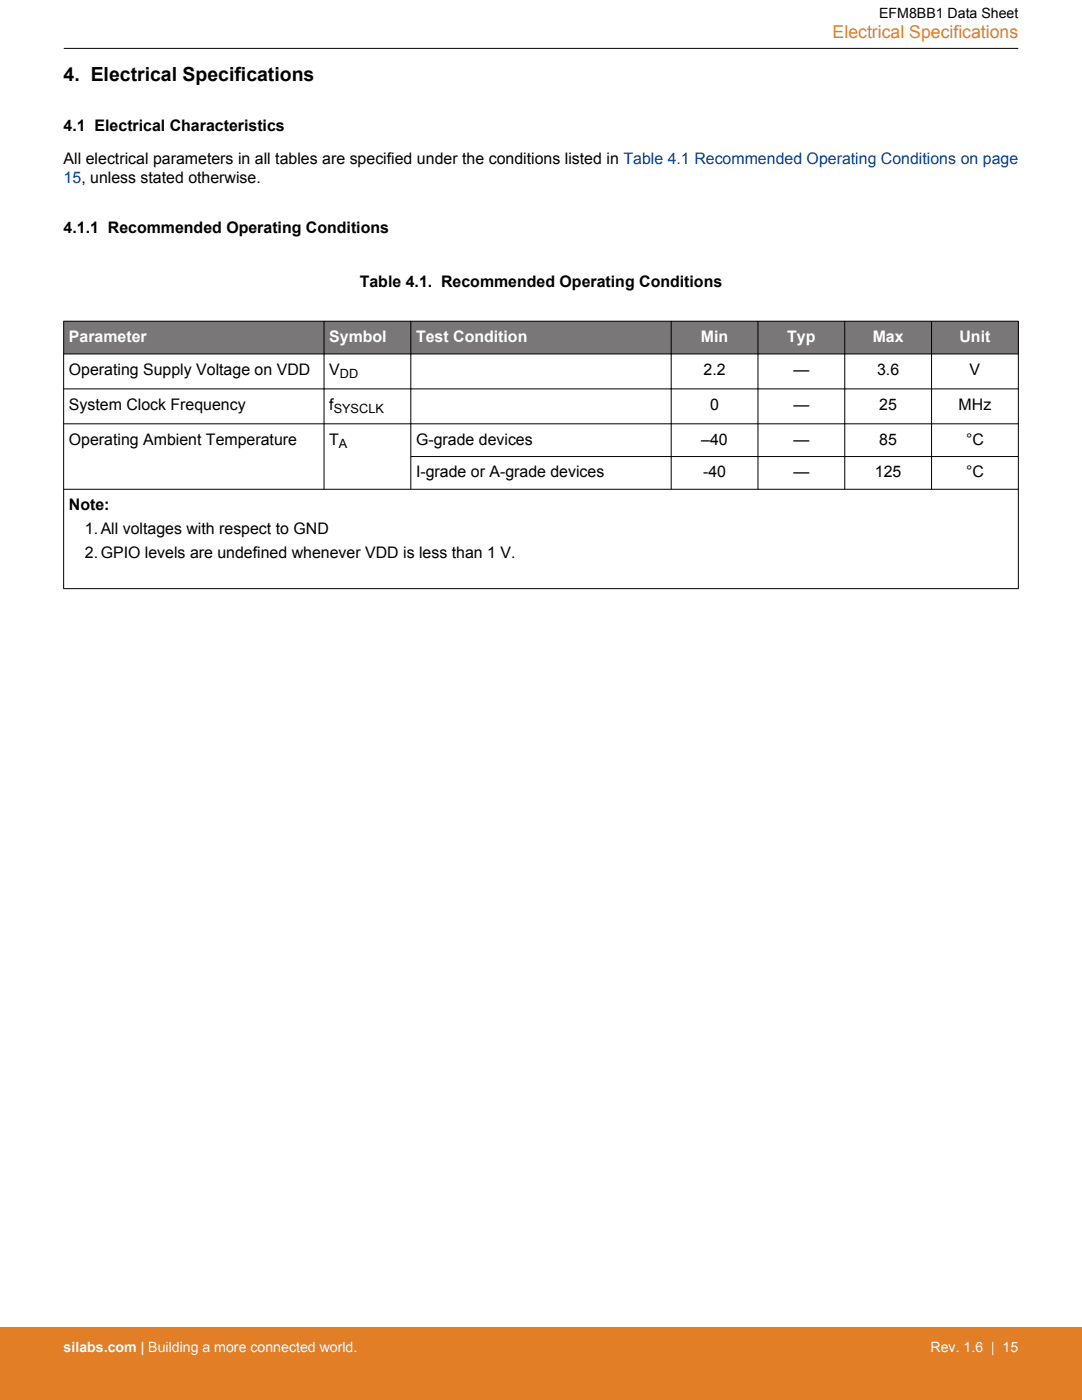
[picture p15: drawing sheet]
<svg xmlns="http://www.w3.org/2000/svg" width="216mm" height="279mm" viewBox="0 0 216 279" stroke-linecap="round" stroke-linejoin="round" font-family="sans-serif">
<defs><g id="words">
<text font-size="3.9" x="12.7" y="16.1">4. Electrical Specifications</text>
<text font-size="3.5" fill="#e27f26" x="166.1" y="7.5">Electrical Specifications</text>
<g font-size="3.2">
<text x="12.7" y="26.2">4.1 Electrical Characteristics</text>
<text x="12.7" y="32.8">All electrical parameters in all tables are specified under the conditions listed in Table 4.1 Recommended Operating Conditions on page</text>
<text x="12.7" y="46.4">4.1.1 Recommended Operating Conditions</text>
<text x="71.8" y="57.3">Table 4.1. Recommended Operating Conditions</text>
<text x="13.7" y="74.8">Operating Supply Voltage on VDD</text>
<text x="65.7" y="74.8">V</text>
<text x="140.4" y="74.8">2.2</text>
<text x="158.3" y="74.8">—</text>
<text x="175" y="74.8">3.6</text>
<text x="193.5" y="74.8">V</text>
<text x="13.7" y="81.8">System Clock Frequency</text>
<text x="65.7" y="81.8">f</text>
<text x="141.7" y="81.8">0</text>
<text x="158.3" y="81.8">—</text>
<text x="175.5" y="81.8">25</text>
<text x="191.3" y="81.8">MHz</text>
<text x="13.7" y="88.8">Operating Ambient Temperature</text>
<text x="65.7" y="88.8">T</text>
<text x="83" y="88.8">G-grade devices</text>
<text x="139.9" y="88.8">–40</text>
<text x="158.3" y="88.8">—</text>
<text x="175.5" y="88.8">85</text>
<text x="192.8" y="88.8">°C</text>
<text x="83" y="95.3">I-grade or A-grade devices</text>
<text x="140.3" y="95.3">-40</text>
<text x="158.3" y="95.3">—</text>
<text x="174.6" y="95.3">125</text>
<text x="192.8" y="95.3">°C</text>
<text x="13.7" y="101.8">Note:</text>
<text x="16.9" y="106.6">1.All voltages with respect to GND</text>
<text x="16.9" y="111.3">2.GPIO levels are undefined whenever VDD is less than 1 V.</text>
</g>
<text font-size="3.2" fill="#00449a" x="12.7" y="36.6">15, unless stated otherwise.</text>
<g font-size="3.2" fill="#fff">
<text x="13.7" y="68.3">Parameter</text>
<text x="65.7" y="68.3">Symbol</text>
<text x="83" y="68.3">Test Condition</text>
<text x="139.9" y="68.3">Min</text>
<text x="157.1" y="68.3">Typ</text>
<text x="174.1" y="68.3">Max</text>
<text x="191.5" y="68.3">Unit</text>
</g>
<text font-size="2.8" x="175.4" y="3.5">EFM8BB1 Data Sheet</text>
<g font-size="2.8" fill="#fff">
<text x="12.7" y="269.9">silabs.com | Building a more connected world.</text>
<text x="185.7" y="269.9">Rev. 1.6 | 15</text>
</g>
<g font-size="2.5">
<text x="67.8" y="75.5">DD</text>
<text x="66.6" y="82.4">SYSCLK</text>
<text x="67.6" y="89.4">A</text>
</g>
</g></defs>
<g fill="#797777">
<path d="M12.7 64.1h190.5v6.5h-190.5z" fill-rule="evenodd"/>
<path d="M12.7 64.1h190.5v6.5h-190.5z" fill-rule="evenodd"/>
</g>
<g fill="none" stroke="#000" stroke-width=".2">
<path d="M12.7 9.7h190.5M12.7 64.1h190.5M12.7 70.6h190.5M12.7 77.6h190.5M12.7 64.1v53.4M64.7 64.1v33.6M82 64.1v33.6M133.9 64.1v33.6M151.2 64.1v33.6M168.6 64.1v33.6M185.9 64.1v33.6M203.2 64.1v53.4"/>
<path d="M12.7 84.6h190.5M81.9 91.1h121.3M203.2 97.6h-190.5M12.7 117.5h190.5"/>
</g>
<path d="M0 264.9h215.9v14.5h-215.9z" fill="#e27f26"/>
<use href="#words"/>
</svg>
